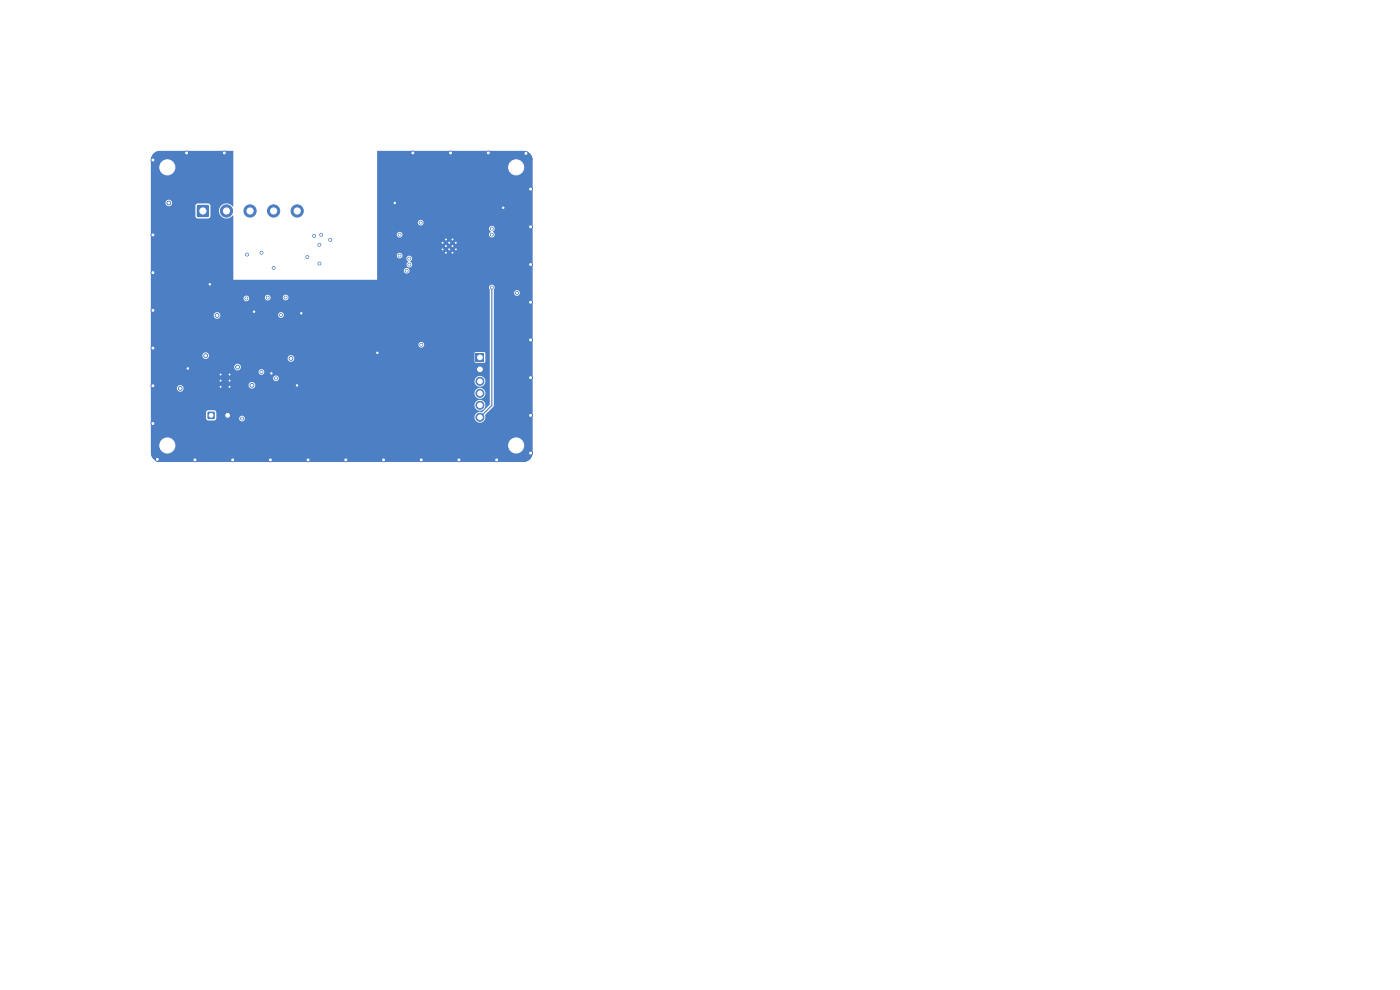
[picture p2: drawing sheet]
<svg xmlns="http://www.w3.org/2000/svg" width="297mm" height="210mm" viewBox="0 0 297 210" stroke-linecap="round" stroke-linejoin="round" font-family="sans-serif">
<g fill="#4d7fc4" stroke="#4d7fc4" stroke-width=".21">
<circle cx="109.5" cy="35.5" r="1.8"/>
<circle cx="109.5" cy="35.5" r="2.85"/>
</g>
<path d="M101 75h1.7v1.7h-1.7z" fill="#4d7fc4"/>
<g fill="#4d7fc4" stroke="#4d7fc4" stroke-width=".21">
<circle cx="101.8" cy="78.4" r=".85"/>
<circle cx="101.8" cy="80.9" r=".85"/>
<circle cx="101.8" cy="83.4" r=".85"/>
<circle cx="101.8" cy="86" r=".85"/>
<circle cx="101.8" cy="88.5" r=".85"/>
<circle cx="35.5" cy="35.5" r="1.8"/>
<circle cx="35.5" cy="35.5" r="2.85"/>
<circle cx="46.8" cy="79.4" r=".25"/>
<circle cx="46.8" cy="80.7" r=".25"/>
<circle cx="46.8" cy="82" r=".25"/>
</g>
<path d="M46.5 79.2h2.5v3.1h-2.5z" fill="#4d7fc4"/>
<g fill="#4d7fc4" stroke="#4d7fc4" stroke-width=".21">
<circle cx="48.7" cy="79.4" r=".25"/>
<circle cx="48.7" cy="80.7" r=".25"/>
<circle cx="48.7" cy="82" r=".25"/>
<circle cx="109.5" cy="94.5" r="1.8"/>
<circle cx="109.5" cy="94.5" r="2.85"/>
</g>
<path d="M44.1 87.4h1.4v1.4h-1.4z" fill="#4d7fc4"/>
<circle cx="48.3" cy="88.1" r=".8" fill="#4d7fc4" stroke="#4d7fc4" stroke-width=".21"/>
<path d="M41.8 43.5h2.5v2.5h-2.5z" fill="#4d7fc4"/>
<g fill="#4d7fc4" stroke="#4d7fc4" stroke-width=".21">
<circle cx="48" cy="44.8" r="1.3"/>
<circle cx="53" cy="44.8" r="1.3"/>
<circle cx="58" cy="44.8" r="1.3"/>
<circle cx="63" cy="44.8" r="1.3"/>
<circle cx="93.9" cy="51.5" r=".3"/>
<circle cx="93.9" cy="52.9" r=".3"/>
<circle cx="94.6" cy="50.8" r=".3"/>
<circle cx="94.6" cy="52.2" r=".3"/>
<circle cx="94.6" cy="53.6" r=".3"/>
<circle cx="95.3" cy="51.5" r=".3"/>
<circle cx="95.3" cy="52.9" r=".3"/>
<circle cx="96" cy="50.8" r=".3"/>
<circle cx="96" cy="52.2" r=".3"/>
<circle cx="96" cy="53.6" r=".3"/>
<circle cx="96.7" cy="51.5" r=".3"/>
<circle cx="96.7" cy="52.9" r=".3"/>
<circle cx="35.5" cy="94.5" r="1.8"/>
<circle cx="35.5" cy="94.5" r="2.85"/>
<circle cx="61.7" cy="76" r=".4"/>
<circle cx="53.4" cy="81.7" r=".4"/>
<circle cx="50.4" cy="77.9" r=".4"/>
<circle cx="95.6" cy="32.4" r=".4"/>
<circle cx="32.4" cy="57.8" r=".4"/>
<circle cx="39.6" cy="32.4" r=".4"/>
<circle cx="73.4" cy="97.6" r=".4"/>
<circle cx="97.4" cy="97.6" r=".4"/>
<circle cx="57.6" cy="79.2" r=".3"/>
<circle cx="112.6" cy="72.1" r=".4"/>
<circle cx="111.6" cy="32.5" r=".4"/>
<circle cx="83.7" cy="43.1" r=".3"/>
<circle cx="53.9" cy="66.1" r=".3"/>
<circle cx="32.4" cy="89.8" r=".4"/>
<circle cx="81.4" cy="97.6" r=".4"/>
<circle cx="112.6" cy="56.1" r=".4"/>
<circle cx="63.9" cy="66.5" r=".3"/>
<circle cx="57.4" cy="97.6" r=".4"/>
<circle cx="32.4" cy="65.8" r=".4"/>
<circle cx="32.4" cy="49.8" r=".4"/>
<circle cx="106.8" cy="44.1" r=".3"/>
<circle cx="112.6" cy="88.1" r=".4"/>
<circle cx="41.4" cy="97.6" r=".4"/>
<circle cx="32.4" cy="33.9" r=".4"/>
<circle cx="112.6" cy="80.1" r=".4"/>
<circle cx="32.4" cy="81.8" r=".4"/>
<circle cx="89.4" cy="97.6" r=".4"/>
<circle cx="105.4" cy="97.6" r=".4"/>
<circle cx="44.5" cy="60.3" r=".3"/>
<circle cx="63" cy="81.8" r=".3"/>
<circle cx="112.6" cy="48.1" r=".4"/>
<circle cx="33.4" cy="97.4" r=".4"/>
<circle cx="87.6" cy="32.4" r=".4"/>
<circle cx="103.6" cy="32.4" r=".4"/>
<circle cx="47.6" cy="32.4" r=".4"/>
<circle cx="65.4" cy="97.6" r=".4"/>
<circle cx="32.4" cy="73.8" r=".4"/>
<circle cx="112.6" cy="64.1" r=".4"/>
<circle cx="112.6" cy="40.1" r=".4"/>
<circle cx="112.6" cy="96.1" r=".4"/>
<circle cx="49.4" cy="97.6" r=".4"/>
<circle cx="80.1" cy="74.8" r=".3"/>
<circle cx="39.8" cy="78.2" r=".3"/>
<circle cx="35.8" cy="43.1" r=".4"/>
<circle cx="109.7" cy="62.2" r=".3"/>
<circle cx="52.3" cy="63.3" r=".3"/>
<circle cx="84.8" cy="49.8" r=".3"/>
<circle cx="58.5" cy="80.3" r=".3"/>
<circle cx="104.3" cy="48.5" r=".3"/>
<circle cx="104.3" cy="49.8" r=".3"/>
<circle cx="89.2" cy="47.2" r=".3"/>
<circle cx="104.3" cy="61" r=".3"/>
<circle cx="84.8" cy="54.2" r=".3"/>
<circle cx="89.4" cy="73.1" r=".3"/>
<circle cx="38.2" cy="82.4" r=".4"/>
<circle cx="43.6" cy="75.4" r=".4"/>
<circle cx="46" cy="66.9" r=".4"/>
<circle cx="51.3" cy="88.8" r=".3"/>
<circle cx="55.5" cy="78.9" r=".3"/>
<circle cx="65.2" cy="54.5" r=".3"/>
<circle cx="67.7" cy="51.9" r=".3"/>
<circle cx="52.4" cy="54" r=".3"/>
<circle cx="66.6" cy="50" r=".3"/>
<circle cx="58.1" cy="56.8" r=".3"/>
<circle cx="67.8" cy="55.9" r=".3"/>
<circle cx="59.6" cy="66.8" r=".3"/>
<circle cx="86.8" cy="54.8" r=".3"/>
<circle cx="68.1" cy="49.8" r=".3"/>
<circle cx="55.5" cy="53.6" r=".3"/>
<circle cx="70" cy="50.9" r=".3"/>
<circle cx="86.3" cy="57.4" r=".3"/>
<circle cx="56.8" cy="63.1" r=".3"/>
<circle cx="86.8" cy="56.1" r=".3"/>
<circle cx="60.6" cy="63.1" r=".3"/>
</g>
<path d="M33.9 32.4a1.5 1.5 0 0 0-1.5 1.5M111.1 32.4a1.5 1.5 0 0 1 1.5 1.5M32.4 96.1a1.5 1.5 0 0 0 1.5 1.5M112.6 96.1a1.5 1.5 0 0 1-1.5 1.5" fill="none" stroke="#4d7fc4" stroke-width=".8"/>
<path d="M104.3 61v25l-2.5 2.5M46.8 80.7h.9" fill="none" stroke="#4d7fc4" stroke-width=".25"/>
<path d="M32.6 32.6l.7-.5 .7-.1h15.5v11.7l-.1 .1a1.63 1.63 0 0 0-2.5-.2 1.63 1.63 0 0 0 .1 2.4 1.63 1.63 0 0 0 2.4-.3l.1 13.6h30.5v-1.9h5.7v.1a.61 .61 0 0 0 .9 .4 .61 .61 0 0 0 0-1 .61 .61 0 0 0-.9 .5h-5.7v-3.3h4.2a.6 .6 0 0 0 .8 .7h1.2l.1 .3 .3 .4a.62 .62 0 0 0-.3 1 .62 .62 0 0 0 1 0 .62 .62 0 0 0-.3-1 .63 .63 0 0 0 .2-1 .63 .63 0 0 0-1 .3h-1.2l.1-.1a.61 .61 0 0 0 0-1 .61 .61 0 0 0-.9 .4h-4.2v-4.4h4.2v.2a.61 .61 0 0 0 .9 .4 .61 .61 0 0 0 0-1 .61 .61 0 0 0-.9 .4h-4.2v-1.3h23.7l.1 .3 .3 .5a.64 .64 0 0 0-.2 1 .64 .64 0 0 0 1.1-.1 .64 .64 0 0 0-.5-1 .62 .62 0 0 0 .3-1 .62 .62 0 0 0-1.1 .3h-23.7v-1.2h8.6v.1a.61 .61 0 0 0 1 .4 .61 .61 0 0 0 0-1 .61 .61 0 0 0-1 .5h-8.6l.1-15.2h30.9a2 2 0 0 1 2 2v62a2 2 0 0 1-2 2h-77a2 2 0 0 1-2-2v-8.5h11.7v1.3l.5 .4h1.3l.4-.5h4.8a.61 .61 0 0 0 .8 .7 .61 .61 0 0 0 .3-1h48.9v.2a1.18 1.18 0 0 0 1.4 1 1.18 1.18 0 0 0 .8-1.6l1.9-2v-23.9h4.3a.61 .61 0 0 0 .8 .6 .61 .61 0 0 0 .2-1 .61 .61 0 0 0-1 .2v.2h-4.3v-.7a.61 .61 0 0 0-.1-.9 .61 .61 0 0 0-.8 .1 .61 .61 0 0 0 0 .9v24.3l-1.6 1.6a1.22 1.22 0 0 0-1.6 1h-48.9a.61 .61 0 0 0-.6-.2 .61 .61 0 0 0-.5 .5h-4.8v-1.3l-.5-.4h-1.3l-.4 .5h-11.7v-1.6h68.7v.2a1.15 1.15 0 0 0 1.7 .9 1.15 1.15 0 0 0 0-2 1.15 1.15 0 0 0-1.7 .9h-68.7v-2.6h68.7v.2a1.15 1.15 0 0 0 1.7 .9 1.15 1.15 0 0 0 0-1.9 1.15 1.15 0 0 0-1.7 .8h-68.7v-1h5.5v.2a.7 .7 0 0 0 1.1 .5 .7 .7 0 0 0 0-1.2 .7 .7 0 0 0-1.1 .5h-5.5v-.6h20.7v.1a.7 .7 0 0 0 1.1 .5 .7 .7 0 0 0 0-1.2 .7 .7 0 0 0-1.1 .6h-20.7v-1.5h25.9v.1a.6 .6 0 0 0 .9 .5h41.9v.2a1.15 1.15 0 0 0 1.7 .9 1.15 1.15 0 0 0 0-2 1.15 1.15 0 0 0-1.7 .9h-41.9l.1-.1a.61 .61 0 0 0-.1-1 .61 .61 0 0 0-.9 .5h-25.9v-1.4h22.9v.2a.61 .61 0 0 0 .9 .4 .61 .61 0 0 0 0-1 .61 .61 0 0 0-.9 .4h-22.9v-1h17.7v.1a.7 .7 0 0 0 1.1 .6 .7 .7 0 0 0 0-1.2 .7 .7 0 0 0-1.1 .5h-17.7v-2.4h10.9v.1a.7 .7 0 0 0 1.2 .5h16.9v.1a.7 .7 0 0 0 1.1 .5 .7 .7 0 0 0 0-1.2 .7 .7 0 0 0-1.1 .6h-16.9l.1-.1a.7 .7 0 0 0-.1-1h56.6v1.8l.1 .2 1.9 .1 .3-.3v-1.8l-.3-.2h-1.8l-.2 .2h-56.6a.7 .7 0 0 0-1.2 .5h-10.9v-2.3h56.8v.1a.61 .61 0 0 0 .9 .4 .61 .61 0 0 0 0-1 .61 .61 0 0 0-.9 .5h-56.8v-6.2h13.3v.1a.7 .7 0 0 0 .9 .6 .7 .7 0 0 0 .5-.9h12.3v.2a.61 .61 0 0 0 .9 .4 .61 .61 0 0 0 0-1 .61 .61 0 0 0-.9 .4h-12.3a.7 .7 0 0 0-.7-.5 .7 .7 0 0 0-.7 .7h-13.3v-3.7h19.7v.2a.6 .6 0 0 0 .7 .5 .6 .6 0 0 0 .4-.8h3.4v.1a.6 .6 0 0 0 .7 .5 .6 .6 0 0 0 .5-.7h2.6v.2a.61 .61 0 0 0 .9 .4 .61 .61 0 0 0 0-1 .61 .61 0 0 0-.9 .4h-2.6l-.1-.1a.61 .61 0 0 0-.6-.4 .61 .61 0 0 0-.5 .6h-3.4l-.1-.2a.61 .61 0 0 0-.6-.2 .61 .61 0 0 0-.4 .5h-19.7v-20.2h3.1v.1a.7 .7 0 0 0 1.1 .6h5.2v2.1l.3 .5h2.5l.4-.4v-2.3l-.4-.4h-2.3l-.5 .5-5.1-.1a.7 .7 0 0 0-.2-1.2 .7 .7 0 0 0-1 .6h-3.1v-9.2l.2-.7z" fill="#4d7fc4"/>
<g fill="#fff" stroke="#fff" stroke-width=".21">
<circle cx="61.7" cy="76" r=".2"/>
<circle cx="53.4" cy="81.7" r=".2"/>
<circle cx="50.4" cy="77.9" r=".2"/>
<circle cx="95.6" cy="32.4" r=".2"/>
<circle cx="32.4" cy="57.8" r=".2"/>
<circle cx="39.6" cy="32.4" r=".2"/>
<circle cx="73.4" cy="97.6" r=".2"/>
<circle cx="97.4" cy="97.6" r=".2"/>
<circle cx="57.6" cy="79.2" r=".15"/>
<circle cx="112.6" cy="72.1" r=".2"/>
<circle cx="111.6" cy="32.5" r=".2"/>
<circle cx="83.7" cy="43.1" r=".15"/>
<circle cx="53.9" cy="66.1" r=".15"/>
<circle cx="32.4" cy="89.8" r=".2"/>
<circle cx="81.4" cy="97.6" r=".2"/>
<circle cx="112.6" cy="56.1" r=".2"/>
<circle cx="63.9" cy="66.5" r=".15"/>
<circle cx="57.4" cy="97.6" r=".2"/>
<circle cx="32.4" cy="65.8" r=".2"/>
<circle cx="32.4" cy="49.8" r=".2"/>
<circle cx="106.8" cy="44.1" r=".15"/>
<circle cx="112.6" cy="88.1" r=".2"/>
<circle cx="41.4" cy="97.6" r=".2"/>
<circle cx="32.4" cy="33.9" r=".2"/>
<circle cx="112.6" cy="80.1" r=".2"/>
<circle cx="32.4" cy="81.8" r=".2"/>
<circle cx="89.4" cy="97.6" r=".2"/>
<circle cx="105.4" cy="97.6" r=".2"/>
<circle cx="44.5" cy="60.3" r=".15"/>
<circle cx="63" cy="81.8" r=".15"/>
<circle cx="112.6" cy="48.1" r=".2"/>
<circle cx="33.4" cy="97.4" r=".2"/>
<circle cx="87.6" cy="32.4" r=".2"/>
<circle cx="103.6" cy="32.4" r=".2"/>
<circle cx="47.6" cy="32.4" r=".2"/>
<circle cx="65.4" cy="97.6" r=".2"/>
<circle cx="32.4" cy="73.8" r=".2"/>
<circle cx="112.6" cy="64.1" r=".2"/>
<circle cx="112.6" cy="40.1" r=".2"/>
<circle cx="112.6" cy="96.1" r=".2"/>
<circle cx="49.4" cy="97.6" r=".2"/>
<circle cx="80.1" cy="74.8" r=".15"/>
<circle cx="39.8" cy="78.2" r=".15"/>
<circle cx="35.8" cy="43.1" r=".2"/>
<circle cx="109.7" cy="62.2" r=".15"/>
<circle cx="52.3" cy="63.3" r=".15"/>
<circle cx="84.8" cy="49.8" r=".15"/>
<circle cx="58.5" cy="80.3" r=".15"/>
<circle cx="104.3" cy="48.5" r=".15"/>
<circle cx="104.3" cy="49.8" r=".15"/>
<circle cx="89.2" cy="47.2" r=".15"/>
<circle cx="104.3" cy="61" r=".15"/>
<circle cx="84.8" cy="54.2" r=".15"/>
<circle cx="89.4" cy="73.1" r=".15"/>
<circle cx="38.2" cy="82.4" r=".2"/>
<circle cx="43.6" cy="75.4" r=".2"/>
<circle cx="46" cy="66.9" r=".2"/>
<circle cx="51.3" cy="88.8" r=".15"/>
<circle cx="55.5" cy="78.9" r=".15"/>
<circle cx="65.2" cy="54.5" r=".15"/>
<circle cx="67.7" cy="51.9" r=".15"/>
<circle cx="52.4" cy="54" r=".15"/>
<circle cx="66.6" cy="50.1" r=".15"/>
<circle cx="58.1" cy="56.8" r=".15"/>
<circle cx="67.8" cy="55.9" r=".15"/>
<circle cx="59.6" cy="66.8" r=".15"/>
<circle cx="86.8" cy="54.8" r=".15"/>
<circle cx="68.1" cy="49.8" r=".15"/>
<circle cx="55.5" cy="53.6" r=".15"/>
<circle cx="70" cy="50.9" r=".15"/>
<circle cx="86.3" cy="57.4" r=".15"/>
<circle cx="56.8" cy="63.1" r=".15"/>
<circle cx="86.8" cy="56.1" r=".15"/>
<circle cx="60.6" cy="63.1" r=".15"/>
<circle cx="109.5" cy="35.5" r="1.6"/>
<circle cx="101.8" cy="75.8" r=".5"/>
<circle cx="101.8" cy="78.4" r=".5"/>
<circle cx="101.8" cy="80.9" r=".5"/>
<circle cx="101.8" cy="83.4" r=".5"/>
<circle cx="101.8" cy="86" r=".5"/>
<circle cx="101.8" cy="88.5" r=".5"/>
<circle cx="35.5" cy="35.5" r="1.6"/>
<circle cx="46.8" cy="79.4" r=".1"/>
<circle cx="46.8" cy="80.7" r=".1"/>
<circle cx="46.8" cy="82" r=".1"/>
<circle cx="48.7" cy="79.4" r=".1"/>
<circle cx="48.7" cy="80.7" r=".1"/>
<circle cx="48.7" cy="82" r=".1"/>
<circle cx="109.5" cy="94.5" r="1.6"/>
<circle cx="44.8" cy="88.1" r=".4"/>
<circle cx="48.3" cy="88.1" r=".4"/>
<circle cx="43" cy="44.8" r=".65"/>
<circle cx="48" cy="44.8" r=".65"/>
<circle cx="53" cy="44.8" r=".65"/>
<circle cx="58" cy="44.8" r=".65"/>
<circle cx="63" cy="44.8" r=".65"/>
<circle cx="93.9" cy="51.5" r=".1"/>
<circle cx="93.9" cy="52.9" r=".1"/>
<circle cx="94.6" cy="50.8" r=".1"/>
<circle cx="94.6" cy="52.2" r=".1"/>
<circle cx="94.6" cy="53.6" r=".1"/>
<circle cx="95.3" cy="51.5" r=".1"/>
<circle cx="95.3" cy="52.9" r=".1"/>
<circle cx="96" cy="50.8" r=".1"/>
<circle cx="96" cy="52.2" r=".1"/>
<circle cx="96" cy="53.6" r=".1"/>
<circle cx="96.7" cy="51.5" r=".1"/>
<circle cx="96.7" cy="52.9" r=".1"/>
<circle cx="35.5" cy="94.5" r="1.6"/>
</g>
</svg>
